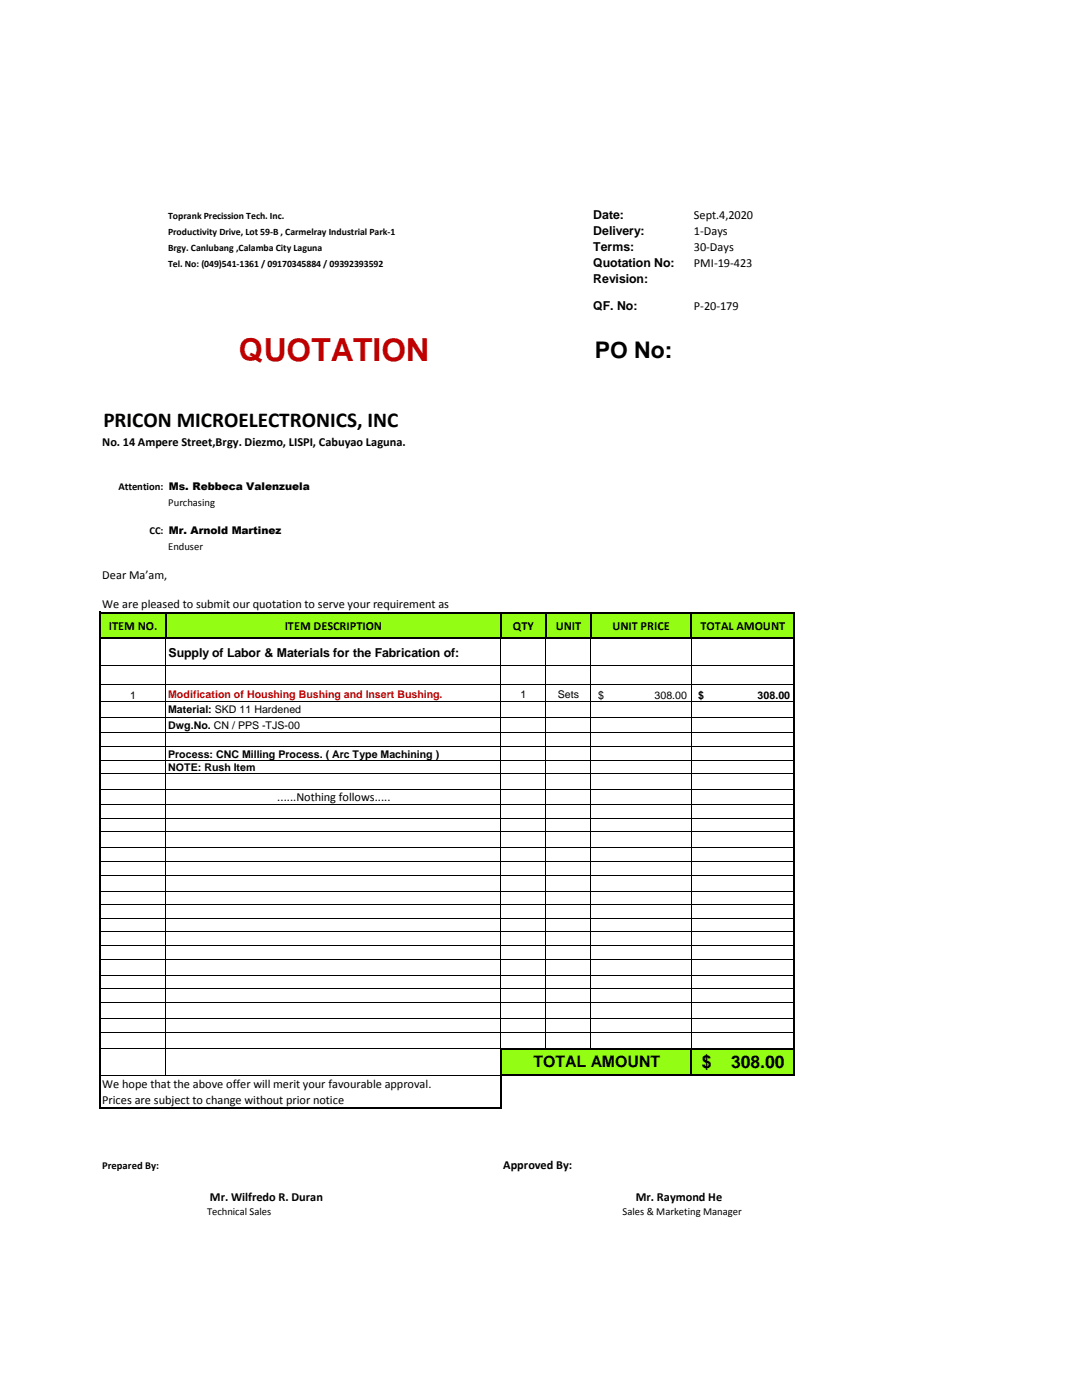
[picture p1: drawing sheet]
<svg xmlns="http://www.w3.org/2000/svg" width="216mm" height="279mm" viewBox="0 0 216 279" stroke-linecap="round" stroke-linejoin="round" font-family="sans-serif">
<defs><g id="words">
<text font-size="6.3" fill="#c00000" x="47.7" y="72.1">QUOTATION</text>
<text font-size="4.6" x="118.7" y="71.5">PO No:</text>
<text font-size="4.2" x="20.6" y="85.2">PRICON MICROELECTRONICS, INC</text>
<g font-size="3.5">
<text x="140.1" y="213.2">$</text>
<text x="145.9" y="213.2">308.00</text>
</g>
<text font-size="3.2" x="106.4" y="212.9">TOTAL AMOUNT</text>
<g font-size="2.5">
<text x="118.4" y="43.6">Date:</text>
<text x="118.4" y="46.9">Delivery:</text>
<text x="138.5" y="43.6">Sept.4,2020</text>
<text x="138.5" y="46.8">1-Days</text>
<text x="118.4" y="50.1">Terms:</text>
<text x="118.4" y="53.3">Quotation No:</text>
<text x="138.5" y="50.1">30-Days</text>
<text x="138.5" y="53.3">PMI-19-423</text>
<text x="118.4" y="56.5">Revision:</text>
<text x="118.4" y="61.8">QF. No:</text>
<text x="138.5" y="61.8">P-20-179</text>
<text x="20.4" y="88.9">No. 14 Ampere Street,Brgy. Diezmo, LISPI, Cabuyao Laguna.</text>
<text x="20.4" y="115.5">Dear Ma’am,</text>
<text x="20.4" y="121.4">We are pleased to submit our quotation to serve your requirement as</text>
<text x="21.7" y="125.7">ITEM NO.</text>
<text x="56.8" y="125.7">ITEM DESCRIPTION</text>
<text x="102.3" y="125.7">QTY</text>
<text x="110.9" y="125.7">UNIT</text>
<text x="122.2" y="125.7">UNIT PRICE</text>
<text x="139.8" y="125.7">TOTAL AMOUNT</text>
<text x="33.6" y="131.1">Supply of Labor &amp; Materials for the Fabrication of:</text>
<text x="55.3" y="159.9">......Nothing follows.....</text>
<text x="20.4" y="217.1">We hope that the above offer will merit your favourable approval.</text>
<text x="20.4" y="220.3">Prices are subject to change without prior notice</text>
<text x="100.4" y="233.3">Approved By:</text>
<text x="41.9" y="239.7">Mr. Wilfredo R. Duran</text>
<text x="126.9" y="239.7">Mr. Raymond He</text>
</g>
<g font-size="2.1">
<text x="23.6" y="97.8">Attention: Ms. Rebbeca Valenzuela</text>
<text x="33.6" y="101">Purchasing</text>
<text x="29.9" y="106.6">CC: Mr. Arnold Martinez</text>
<text x="33.6" y="109.7">Enduser</text>
<text x="26" y="139.5">1</text>
<text x="33.6" y="142.3">Material: SKD 11 Hardened</text>
<text x="103.9" y="139.2">1</text>
<text x="111.3" y="139.2">Sets</text>
<text x="119.4" y="139.5">$</text>
<text x="130.6" y="139.5">308.00</text>
<text x="139.3" y="139.5">$</text>
<text x="151.2" y="139.5">308.00</text>
<text x="33.6" y="145.4">Dwg.No. CN / PPS -TJS-00</text>
<text x="33.6" y="151.2">Process: CNC Milling Process. ( Arc Type Machining )</text>
<text x="33.6" y="153.9">NOTE: Rush Item</text>
<text x="20.4" y="233.3">Prepared By:</text>
<text x="41.3" y="242.6">Technical Sales</text>
<text x="124.2" y="242.6">Sales &amp; Marketing Manager</text>
</g>
<text font-size="2.1" fill="#c00000" x="33.6" y="139.2">Modification of Houshing Bushing and Insert Bushing.</text>
<g font-size="1.9">
<text x="33.5" y="43.6">Toprank Precission Tech. Inc.</text>
<text x="33.5" y="46.9">Productivity Drive, Lot 59-B , Carmelray Industrial Park-1</text>
<text x="33.5" y="50.1">Brgy. Canlubang ,Calamba City Laguna</text>
<text x="33.5" y="53.3">Tel. No: (049)541-1361 / 09170345884 / 09392393592</text>
</g>
</g></defs>
<g fill="#93fd13">
<path d="M19.9 122.3h138.6v5.1h-138.6z" fill-rule="evenodd"/>
<path d="M99.9 209.3h58.6v5.3h-58.6z" fill-rule="evenodd"/>
</g>
<g fill="none" stroke="#000" stroke-width=".34">
<path d="M19.9 122.1v99.2M20.1 122.3h138.5M20.1 127.4h138.5M33.1 122.4v5.2M99.9 122.4v5.2M108.9 122.4v5.2M117.9 122.4v5.2M137.9 122.4v5.2M158.4 122.4v92.3M99.9 209.2v12.1M100.1 209.3h58.5M100.1 214.6h58.5"/>
<path d="M137.9 209.5v5.2M20.1 221.1h80"/>
</g>
<g fill="none" stroke="#000" stroke-width=".2">
<path d="M20.1 132.8h138.2M20.1 136.6h138.2M33.1 127.6v87.1M99.9 127.6v81.6M108.9 127.6v81.6M117.9 127.6v81.6M137.9 127.6v81.6M20.1 140.1h138.2M20.1 143.2h138.2M20.1 146.3h138.2M20.1 149h138.2M20.1 151.7h138.2"/>
<path d="M20.1 154.4h138.2M20.1 157.5h138.2M20.1 160.6h138.2M20.1 163.3h138.2M20.1 166h138.2M20.1 169.2h138.2M20.1 171.9h138.2M20.1 174.6h138.2M20.1 177.9h138.2M20.1 180.6h138.2M20.1 183.3h138.2M20.1 186h138.2"/>
<path d="M20.1 188.7h138.2M20.1 191.4h138.2M20.1 194.6h138.2M20.1 197.3h138.2M20.1 209.3h79.7M20.1 214.6h79.7M20.1 200.1h138.2M20.1 203.3h138.2M20.1 206h138.2"/>
</g>
<use href="#words"/>
</svg>
